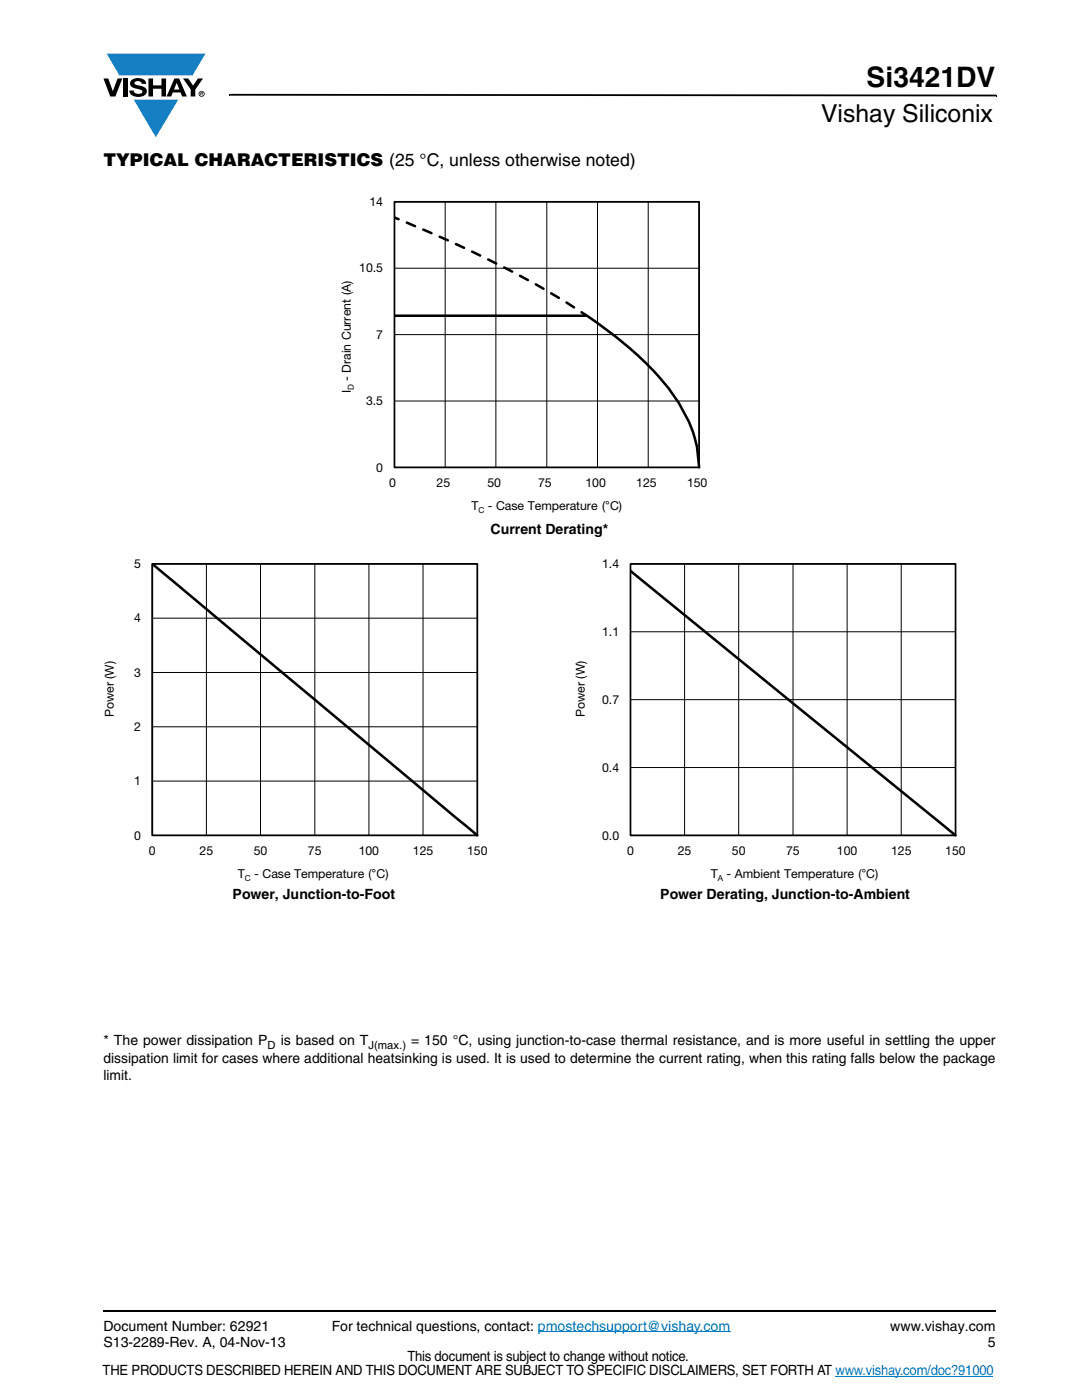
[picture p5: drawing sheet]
<svg xmlns="http://www.w3.org/2000/svg" width="216mm" height="279mm" viewBox="0 0 216 279" stroke-linecap="round" stroke-linejoin="round" font-family="sans-serif">
<defs><g id="words">
<text font-size="5.6" x="172.9" y="17.4">Si3421DV</text>
<text font-size="4.9" x="163.9" y="24.4">Vishay Siliconix</text>
<text font-size="3.5" x="20.6" y="33">TYPICAL CHARACTERISTICS (25 °C, unless otherwise noted)</text>
<g font-size="2.8">
<text x="97.9" y="106.6">Current Derating*</text>
<text x="46.4" y="179.5">Power, Junction-to-Foot</text>
<text x="131.7" y="179.5">Power Derating, Junction-to-Ambient</text>
<text x="20.6" y="208.6">* The power dissipation P</text>
<text x="56" y="208.6">is based on T</text>
<text x="82" y="208.6">= 150 °C, using junction-to-case thermal resistance, and is more useful in settling the upper</text>
<text x="20.6" y="212.1">dissipation limit for cases where additional heatsinking is used. It is used to determine the current rating, when this rating falls below the package</text>
<text x="20.6" y="215.6">limit.</text>
<text x="20.6" y="265.6">Document Number: 62921</text>
<text x="20.6" y="268.8">S13-2289-Rev. A, 04-Nov-13</text>
<text x="66.2" y="265.6">For technical questions, contact: pmostechsupport@vishay.com</text>
<text x="177.7" y="265.6">www.vishay.com</text>
<text x="197.1" y="268.8">5</text>
<text x="20.5" y="274.4">THE PRODUCTS DESCRIBED HEREIN AND THIS DOCUMENT ARE SUBJECT TO SPECIFIC DISCLAIMERS, SET FORTH AT www.vishay.com/doc?91000</text>
<text x="81.3" y="271.6">This document is subject to change without notice.</text>
</g>
<g font-size="2.5">
<text x="73.7" y="41.1">14</text>
<text x="71.7" y="54.4">10.5</text>
<text x="75.1" y="67.6">7</text>
<text x="70" y="76" transform="rotate(-90 70 76)">- Drain Current (A)</text>
<text x="70" y="78.5" transform="rotate(-90 70 78.5)">I</text>
<text x="73" y="80.9">3.5</text>
<text x="75.1" y="94.1">0</text>
<text x="77.7" y="97.2">0</text>
<text x="87.1" y="97.2">25</text>
<text x="94.1" y="101.8">T</text>
<text x="97.2" y="97.2">50</text>
<text x="97.3" y="101.8">- Case Temperature (°C)</text>
<text x="107.4" y="97.2">75</text>
<text x="116.8" y="97.2">100</text>
<text x="127" y="97.2">125</text>
<text x="137.1" y="97.2">150</text>
<text x="26.8" y="113.4">5</text>
<text x="120.2" y="113.4">1.4</text>
<text x="26.8" y="124.2">4</text>
<text x="120.2" y="126.9">1.1</text>
<text x="26.8" y="135">3</text>
<text x="22.7" y="143.1" transform="rotate(-90 22.7 143.1)">Power (W)</text>
<text x="116.7" y="143.1" transform="rotate(-90 116.7 143.1)">Power (W)</text>
<text x="120.2" y="140.5">0.7</text>
<text x="26.8" y="145.9">2</text>
<text x="120.2" y="154">0.4</text>
<text x="26.8" y="156.7">1</text>
<text x="26.8" y="167.6">0</text>
<text x="120.2" y="167.6">0.0</text>
<text x="29.7" y="170.7">0</text>
<text x="39.8" y="170.7">25</text>
<text x="50.6" y="170.7">50</text>
<text x="61.5" y="170.7">75</text>
<text x="71.6" y="170.7">100</text>
<text x="82.4" y="170.7">125</text>
<text x="93.2" y="170.7">150</text>
<text x="125.1" y="170.7">0</text>
<text x="135.2" y="170.7">25</text>
<text x="146.1" y="170.7">50</text>
<text x="156.9" y="170.7">75</text>
<text x="167" y="170.7">100</text>
<text x="177.8" y="170.7">125</text>
<text x="188.6" y="170.7">150</text>
<text x="47.5" y="175.2">T</text>
<text x="50.7" y="175.2">- Case Temperature (°C)</text>
<text x="141.8" y="175.2">T</text>
<text x="145" y="175.2">- Ambient Temperature (°C)</text>
</g>
<g font-size="2.2">
<text x="53.4" y="209.3">D</text>
<text x="73.5" y="209.3">J(max.)</text>
</g>
<g font-size="1.7">
<text x="70.6" y="77.9" transform="rotate(-90 70.6 77.9)">D</text>
<text x="95.5" y="102.4">C</text>
<text x="48.9" y="175.8">C</text>
<text x="143.2" y="175.8">A</text>
</g>
</g></defs>
<g fill="#147fc3">
<path d="M21.3 10.7h19.7l-2.6 4.4h-1.1h-13.5z"/>
<path d="M26.7 19.9h8.9l-4.5 7.5z"/>
</g>
<g fill="#000">
<path d="M20.6 15.7h1l.9 2.5 1-2.5h.9l-1.4 3.6h-1zM24.6 15.7h.9v3.6h-.9zM26.3 16a2.1 2.1 0 0 1 2.8 .3l.1 .4h-.9a.79 .79 0 0 0-.7-.5 .79 .79 0 0 0-.8 .4l.3 .3 1 .2a1.08 1.08 0 0 1 1.2 1.1 1.08 1.08 0 0 1-1.1 1.1 1.73 1.73 0 0 1-2.4-1.2h.9a.96 .96 0 0 0 .8 .6 .96 .96 0 0 0 .9-.4 1.31 1.31 0 0 0-1.2-.6 1.03 1.03 0 0 1-1.1-.6 1.03 1.03 0 0 1 .2-1.1zM29.6 15.7h.9v1.3h1.7v-1.3h.9v3.6h-.9v-1.6h-1.7v1.6h-.9zM36.5 15.7h1.1l.9 1.4 1-1.4h1l-1.5 2.2v1.4h-.9v-1.4zM45.7 18.7h.2v.4h-.2zM45.9 18.7l152.9 .2v.3l-152.9-.1zM198.8 18.9h.1v.3h-.1zM20.5 261.5h.1v.4h-.1z"/>
<path d="M35.3 16.5l.5 1.4h-1.1zM34.8 15.7l-1.6 3.6h1l.3-.8h1.5l.3 .8h1l-1.6-3.6z"/>
<path d="M40.1 18.5h.2v.2h-.2zM40 18.4v.7h.1v-.3l.4 .3-.2-.3 .2-.2-.1-.2z"/>
<path d="M39.8 18.7a.46 .46 0 0 1 .9 0 .46 .46 0 0 1-.9 0zM39.6 18.7a.6 .6 0 0 0 1.2 0 .6 .6 0 0 0-1.2 0z"/>
</g>
<path d="M20.6 261.7h178.2" fill="none" stroke="#000" stroke-width=".36"/>
<path d="M107.3 265.8h38.4M166.7 274.6h31.5" fill="none" stroke="#007ec4" stroke-width=".2"/>
<g fill="#fff">
<path d="M68 39.1h74.5v63.6h-74.5z"/>
<path d="M78.7 40.3h60.8v53h-60.8z"/>
</g>
<path d="M78.7 53.5h60.8M78.7 40.3h60.8v53h-60.8zM88.8 40.3v53M98.9 40.3v53M109.1 40.3v53M119.2 40.3v53M129.3 40.3v53M78.7 66.8h60.8M78.7 80h60.8" fill="none" stroke="#000" stroke-width=".2"/>
<path d="M78.7 40.3h60.8v53h-60.8z" fill="none" stroke="#000" stroke-width=".34"/>
<path d="M78.7 43.4l.8 .3M78.7 63h38.1M116 62.3a74.9 74.9 0 0 1 17.4 15.2 26.5 26.5 0 0 1 6.1 15.8" fill="none" stroke="#000" stroke-width=".51"/>
<path d="M81.2 44.4a221.3 221.3 0 0 1 34.1 17.4" fill="none" stroke="#000" stroke-width=".51" stroke-dasharray="1.8 1.8"/>
<g fill="#fff">
<path d="M20.6 111.3h77.4v64.8h-77.4z"/>
<path d="M30.4 112.5h64.9v54.3h-64.9z"/>
</g>
<path d="M30.4 112.5h64.8v54.2h-64.8zM41.2 112.5v54.2M52 112.5v54.2M62.8 112.5v54.2M73.6 112.5v54.2M84.4 112.5v54.2M30.4 134.2h64.8M30.4 123.4h64.8M30.4 155.9h64.8M30.4 145h64.8" fill="none" stroke="#000" stroke-width=".2"/>
<path d="M30.4 112.5h64.8v54.2h-64.8z" fill="none" stroke="#000" stroke-width=".34"/>
<path d="M30.4 112.5l64.8 54.2" fill="none" stroke="#000" stroke-width=".51"/>
<path d="M114.7 111.3h78.7v64.8h-78.7z" fill="#fff"/>
<path d="M125.8 112.5h64.9v54.2h-64.9zM136.6 112.5v54.2M147.4 112.5v54.2M158.2 112.5v54.2M169 112.5v54.2M179.8 112.5v54.2M125.8 139.6h64.9M125.8 126.1h64.9M125.8 153.2h64.9" fill="none" stroke="#000" stroke-width=".2"/>
<path d="M125.8 112.5h64.9v54.2h-64.9z" fill="none" stroke="#000" stroke-width=".34"/>
<path d="M125.8 113.9l64.9 52.8" fill="none" stroke="#000" stroke-width=".51"/>
<use href="#words"/>
</svg>
